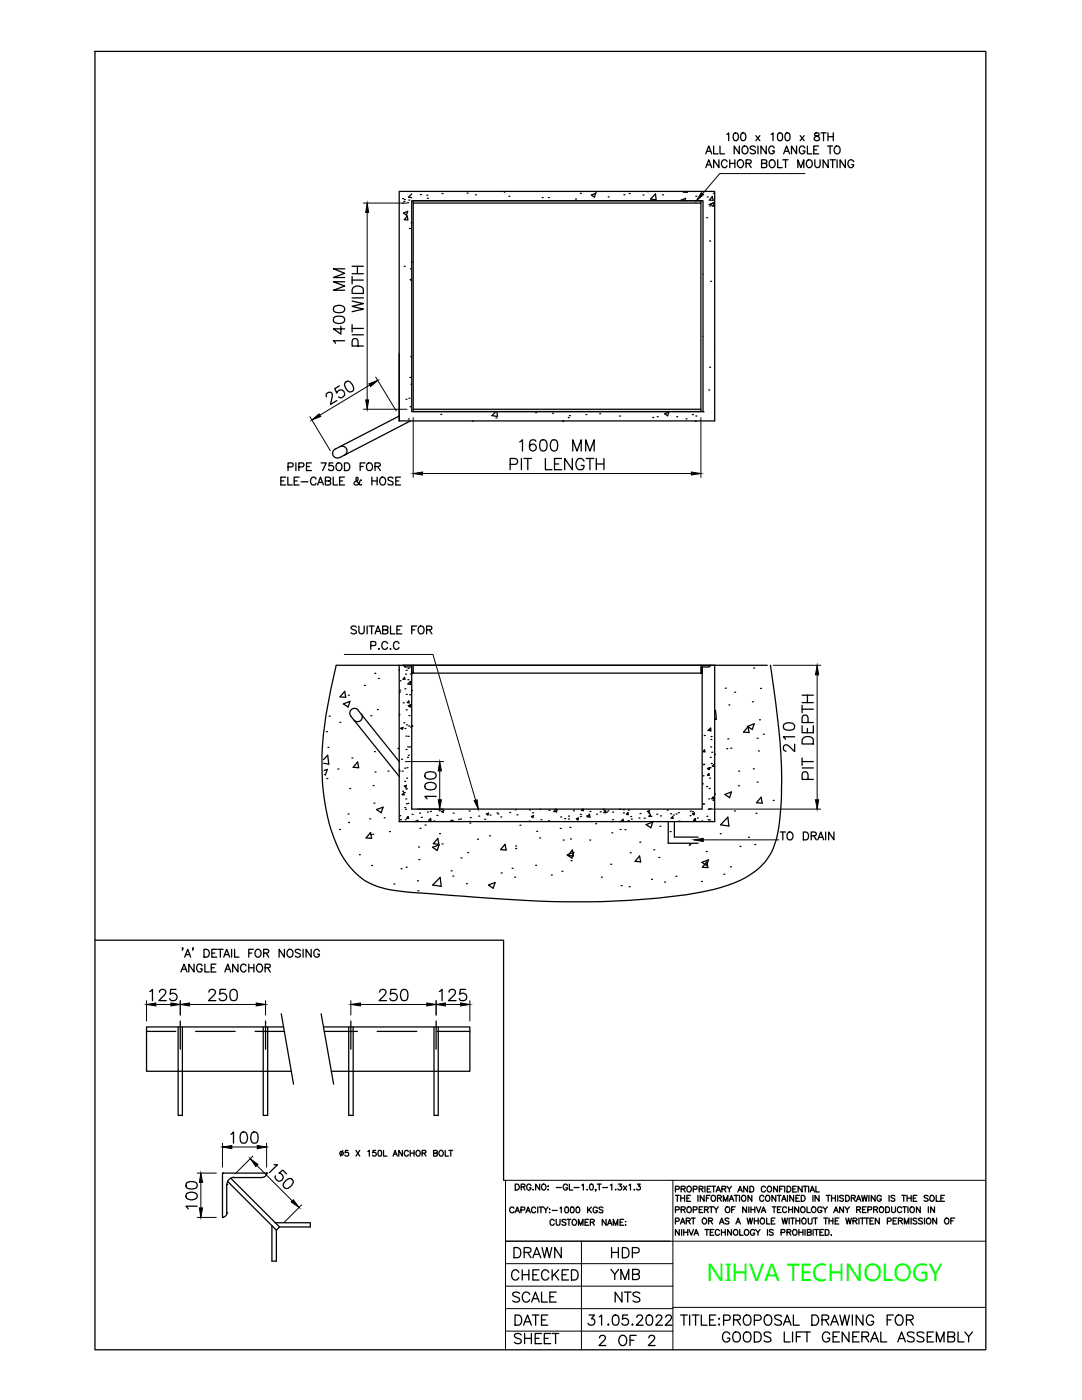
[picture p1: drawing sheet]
<svg xmlns="http://www.w3.org/2000/svg" width="216mm" height="279mm" viewBox="0 0 216 279" stroke-linecap="round" stroke-linejoin="round" font-family="sans-serif">
<defs><g id="words">
<g font-size="5.3">
<text x="100.9" y="256.8">CHECKED</text>
<text x="101.2" y="252.2">DRAWN</text>
<text x="120.6" y="252.2">HDP</text>
<text x="101.2" y="261.1">SCALE</text>
<text x="121.4" y="261.1">NTS</text>
<text x="101.2" y="269.5">SHEET</text>
<text x="101.6" y="265.6">DATE</text>
<text x="118.2" y="269.9">2 OF 2</text>
</g>
<text font-size="4.9" x="120.6" y="256.5">YMB</text>
<text font-size="4.9" fill="#0f0" x="141" y="255.7">NIHVA TECHNOLOGY</text>
<text font-size="4.4" x="34.9" y="195.1">ANGLE ANCHOR</text>
</g></defs>
<!-- layer: 0 -->
<g fill="none" stroke="#000" stroke-width=".25">
<path d="M19 10.3h177.7v259.1h-177.7zM79.7 38.2h62.9v45.8h-62.9zM80.3 39.6h.1M80.7 39.8h.1M81.6 39.9h.1M82.2 38.7l-.7 .6 .7 .2M83.9 38.8h.1M85.2 39h.1M85.3 39.6h.1M88.2 38.6h.1M93.2 38.5h.1M94.9 38.9h.1"/>
<path d="M100.5 38.2l.2 .1v-.1M101.5 39.2h.1M108.2 39.4h.1M109.4 39.4h.1M114.8 39.7h.1M115.8 38.6h.1M118 38.9l.9-.3-.3 .7zM118.9 38.3h.1M121.4 39.3h.1M124.5 38.9h.1M125.5 38.6h.1M128.3 38.9h.1"/>
<path d="M129.2 38.2h.1M130.8 38.7l.1 1.2-1.1-.2zM132.2 38.9h.1M136.5 38.2l-.2 .1 .8 .1v-.2M138.8 39.2h.1M140.8 30.7l.6-1.6 .6 1.6M140.8 33.5l.6-1.6 .6 1.6M141.1 30.2h.7M141.1 32.9h.7M141.1 39.3h.1M142.1 39.2l.2 .8-.8-.1zM142.4 38.6h.1"/>
<path d="M142.4 29.1v1.6h.9M143.5 31.9v1.6l-1.1-1.6v1.6M143.7 29.1v1.6h.9M145 26.8l.4-.3v1.6M145.1 32.3a.56 .56 0 0 0-.7-.4 .56 .56 0 0 0-.4 .6v.4a.56 .56 0 0 0 .4 .6 .56 .56 0 0 0 .7-.4M145.6 31.9v1.6M145.6 32.6h1M146.5 26.6a.51 .51 0 0 1 .8 .2 .73 .73 0 0 1 0 .9 .73 .73 0 0 1-.8 .3l-.2-.6zM146.6 31.9v1.6M147.3 32.1a.59 .59 0 0 1 .7-.2 .59 .59 0 0 1 .4 .6v.4a.61 .61 0 0 1-.6 .6 .61 .61 0 0 1-.7-.6zM147.5 29.1v1.6l-1-1.6v1.6M148 26.6a.51 .51 0 0 1 .7 .2 .73 .73 0 0 1 .1 .9 .73 .73 0 0 1-.8 .3l-.2-.6z"/>
<path d="M148.2 29.4l.2-.2a.77 .77 0 0 1 .9 .6 .77 .77 0 0 1-.5 .9 .79 .79 0 0 1-.7-.5 .79 .79 0 0 1 .1-.8zM148.9 32.6h.9v-.6l-.9-.1v1.6M149.4 32.6l.5 .9M150.7 29.4a.59 .59 0 0 0-.5-.3 .59 .59 0 0 0-.5 .4l.3 .3 .6 .2a.34 .34 0 0 1 0 .6 .72 .72 0 0 1-.9-.1M150.8 27.1l.8 1M151.2 29.1v1.6M151.6 27.1l-.8 1M152 32.6h.9l.1-.3-.1-.3-.9-.1v1.6l.9-.1 .1-.5-.4-.3M152.9 29.1v1.6l-1.1-1.6v1.6M153.6 32.1a.59 .59 0 0 1 .7-.2 .59 .59 0 0 1 .4 .6v.4a.59 .59 0 0 1-.6 .6 .59 .59 0 0 1-.6-.6zM153.9 26.8l.3-.3v1.6M154.5 29.5a.56 .56 0 0 0-.6-.4 .56 .56 0 0 0-.5 .6v.4a.55 .55 0 0 0 .6 .6 .55 .55 0 0 0 .5-.6h-.4"/>
<path d="M155.2 31.9v1.6h.9M155.3 26.6a.51 .51 0 0 1 .8 .2v1a.51 .51 0 0 1-.5 .3 .51 .51 0 0 1-.4-.3v-1zM156.2 31.9h1.1M156.4 30.7l.6-1.6 .6 1.6M156.6 30.2h.7M156.7 31.9v1.6M156.8 26.6a.51 .51 0 0 1 .8 .2v1a.48 .48 0 0 1-.5 .3 .48 .48 0 0 1-.4-.3l-.1-.6zM158.9 29.1v1.6l-1-1.6v1.6M159.2 33.5v-1.6l.6 1.6 .6-1.6v1.6M159.7 27.1l.8 1M160.5 27.1l-.8 1M160.6 29.5a.56 .56 0 0 0-.6-.4 .56 .56 0 0 0-.5 .6 .69 .69 0 0 0 .7 1l.4-.4v-.2h-.4"/>
<path d="M161 32.1a.59 .59 0 0 1 .7-.2 .59 .59 0 0 1 .4 .6v.4a.59 .59 0 0 1-.6 .6 .59 .59 0 0 1-.6-.6zM161.1 29.1v1.6h.9M162.4 29.9h.6M162.6 31.9l.1 1.3a.53 .53 0 0 0 .5 .2 .53 .53 0 0 0 .4-.4v-1.1M162.6 26.6l-.1 .3 .3 .2a.55 .55 0 0 1 .6 .2 .55 .55 0 0 1 0 .7l-.6 .1-.3-.1a.59 .59 0 0 1 .1-.7 .59 .59 0 0 1 .6-.2l.2-.3a.54 .54 0 0 0-.8-.2zM163.4 29.1h-1v1.6h1M163.8 26.5h1M164.3 26.5v1.6M165.1 29.1h1M165.2 26.5v1.6M165.2 27.3h1.1M165.3 31.9v1.6l-1.1-1.6v1.6"/>
<path d="M165.6 29.1v1.6M165.6 31.9h1.1M166.1 31.9v1.6M166.3 26.5v1.6M166.7 29.2a.78 .78 0 0 1 1 .5 .78 .78 0 0 1-.5 1 .82 .82 0 0 1-.8-.6 .82 .82 0 0 1 .3-.9zM167 31.9v1.6M168.7 31.9v1.6l-1.1-1.6v1.6M170.3 32.3a.59 .59 0 0 0-.6-.4 .59 .59 0 0 0-.5 .6v.4a.57 .57 0 0 0 .6 .6 .57 .57 0 0 0 .5-.6h-.3M68.8 56.2h-2.3l2.3 .9-2.3 .8h2.3M68.8 53.7h-2.3l2.3 .8-2.3 .9h2.3M70.3 55.2v1.5M70.3 59.5h2.2"/>
<path d="M70.3 55.9h2.2M70.3 54.6h2.2M70.3 53.1h2.2M70.4 57.5a1.23 1.23 0 0 1 2.1 .3v.8h-2.2zM71.3 53.1v1.5M80.4 40.6h.1M80.5 42.5l.9-.3-.3 .7zM80.6 40.2h.1M80.7 53.1h.1M81.3 43.1l.1 .8-.7-.1zM81.4 40.4h.1M81.7 45.6h.1"/>
<path d="M81.9 53.7h.1M82 44.5h.1M82.1 52.3h.1M82.2 40.1h58.1v42h-58.1zM82.2 55.7l-.3 .1 .3 .2M82.5 40.5h57.4M121.5 40h.1M136.1 40.1l-.2-.2 .9-.3-.2 .5M141 43.4h.1M141.5 40.8h.1M141.6 48.1h.1M141.6 41.1h.1"/>
<path d="M141.7 40.7l.9-.3-.3 .8zM141.8 56.1h.1M142.1 40.6h.1M65.1 79.2v-.5a.77 .77 0 0 1 .9-.4 .74 .74 0 0 1 .3 .9l-.4 1.5 1.3-.8M66.6 63.4a1.87 1.87 0 0 1 2.1 0 .69 .69 0 0 1-.3 1 1.78 1.78 0 0 1-1.8-.2zM66.6 61.3a1.44 1.44 0 0 1 2.2 .3v.2a.98 .98 0 0 1-1.3 .6l-.5-.1a.76 .76 0 0 1-.4-1zM67.7 77l-.9 .6 .4 .9a.77 .77 0 0 1 1-.7 .77 .77 0 0 1 .5 1.1 .77 .77 0 0 1-1.2 .3M68 65.1v1.6l-1.5-1.1h2.3M68.8 68h-2.3l.5 .5M69 76.3l.2-.2a1.04 1.04 0 0 1 1.2 .8l.2 .9a.79 .79 0 0 1-1.1 .3 1.94 1.94 0 0 1-.7-1.6zM70.3 60.1l2.2 .5-2.2 .5 2.2 .6-2.2 .5M70.3 66.8h2.2"/>
<path d="M70.3 65.5h2.2M70.3 64.8v1.5M71.4 69.1l-.1-1.3a.59 .59 0 0 0-.6-.2 .59 .59 0 0 0-.4 .5v1h2.2M79.7 70.6v13.4M81 79.7h.1M81.6 79.5h.1M81.8 75.3h.1M81.9 71.2h.1M82 76.7h.1M141.4 77.8h.1M141.6 73.3h.1M56 96h.6"/>
<path d="M57 95.2h-1v1.6h1M57.4 95.2v1.6h.9M57.5 93.2l.9-.1v-.6l-.9-.1v1.5M58.7 96h.6M59 92.4v1.5M59.6 93.2l.9-.1 .1-.2-.1-.5h-.9v1.5M59.7 95.2h-1v1.6h1M60.1 96.2h1.4M61.2 93.1h.6M62.1 92.4h-.9v1.5h.9M63.1 95.6a.57 .57 0 0 0-.7-.4 .57 .57 0 0 0-.4 .7 .63 .63 0 0 0 .2 .8 .63 .63 0 0 0 .9-.3M63.4 96.8l.6-1.6 .5 1.6"/>
<path d="M63.6 96.3h.7M64.1 92.4h1l-.7 1.5M64.9 96l1-.1v-.5l-.3-.2h-.7v1.6h.7a.4 .4 0 0 0 .4-.4 .4 .4 0 0 0-.4-.4M66.4 92.4h-.7l-.1 .6a.54 .54 0 0 1 .9 0 .54 .54 0 0 1-.2 .8 .54 .54 0 0 1-.7-.2M66.5 95.2v1.6h.9M66.9 89.6a.95 .95 0 0 0-.4 1.3 .95 .95 0 0 0 1.3 .4M67.2 92.6a.71 .71 0 0 1 1 .1 .71 .71 0 0 1-.1 1 .63 .63 0 0 1-.9 .1 .63 .63 0 0 1-.2-.8zM67.8 96h.6M67.9 89.1a.95 .95 0 0 1 1.2 .5 .95 .95 0 0 1-.4 1.2M68.7 92.4h.6a.82 .82 0 0 1 .5 .7 .82 .82 0 0 1-.5 .8h-.6zM68.7 95.2h-.9v1.6h.9M71.9 93.1h.6"/>
<path d="M72.1 95.9v-.1l-.2 .1-.2 .5a.53 .53 0 0 1-.5 .4 .53 .53 0 0 1-.6-.4l.8-.6v-.5l-.2-.1-.2 .3 .2 .6 .5 .6 .4 .1v-.1M72.8 92.4h-.9v1.5M73.3 92.6a.71 .71 0 0 1 1 .1 .71 .71 0 0 1-.1 1 .63 .63 0 0 1-.9 .1 .63 .63 0 0 1-.2-.8zM74.2 96h1.1M74.2 95.2v1.6M74.8 93.1l1-.1v-.5l-1-.1v1.5M75.3 95.2v1.6M75.3 93.1l.6 .8M76.1 95.3a.76 .76 0 0 1 .8 .3 .76 .76 0 0 1-.1 1 .71 .71 0 0 1-1-.1 .71 .71 0 0 1 .1-1zM78.4 95.5a.56 .56 0 0 0-.5-.3 .56 .56 0 0 0-.5 .4l.1 .3 .9 .3v.2l-.1 .3h-.8l-.1-.1M79 96h.6M79.7 83l-12.8 6.6"/>
<path d="M79.9 95.2h-.9v1.6h.9M81.5 83.6h.1M81.8 81.2h.1M81.9 84l-14.1 7.3M82.5 82.1v-42h57.4v42M82.5 81.7h57.4M88 82.7h.1M94.3 84h.1M98.8 82.3l-.6 .6 1.1 .2-.1-.8M99 83.4h.1M101.8 92.7h.9a.59 .59 0 0 0 .6-.4 .59 .59 0 0 0-.2-.7l-1.3-.1v2.2M103.7 88.2l.6-.4v2.2"/>
<path d="M104 91.5v2.2M104.5 91.5h1.6M105.3 91.5v2.2M106.9 82.4h.1M106.9 88.1a.66 .66 0 0 0-.6-.3 .66 .66 0 0 0-.6 .4 1.73 1.73 0 0 0 .2 1.7 .68 .68 0 0 0 1-.3 .68 .68 0 0 0-.4-.9 .68 .68 0 0 0-.9 .6M108 87.9a.74 .74 0 0 1 1 .3 1.42 1.42 0 0 1-.5 1.8h-.2a.98 .98 0 0 1-.6-1.3zM108.8 91.5v2.2h1.3M110.1 87.9a.76 .76 0 0 1 1.1 .3 2.02 2.02 0 0 1-.2 1.7 .69 .69 0 0 1-1.1-.3 1.78 1.78 0 0 1 .2-1.7zM110.3 82.5h.1M110.6 92.6h.9M112 91.5h-1.4v2.2h1.4M112.3 84.1l.1-.1 .1 .1"/>
<path d="M113.4 83.3h.1M113.6 82.9h.1M114.2 91.5v2.2l-1.5-2.2v2.2M114.3 90v-2.2l.8 2.2 .9-2.2v2.2M116.5 92a.82 .82 0 0 0-.9-.5 .82 .82 0 0 0-.7 .8 1 1 0 0 0 .2 1.1 1 1 0 0 0 1.1 .3l.3-.5v-.3h-.5M116.9 90v-2.2l.8 2.2 .9-2.2v2.2M116.9 82.7h.1M117 91.5h1.5M117.7 91.5v2.2M119 92.6h1.5M119 91.5v2.2M119.7 82.6h.1"/>
<path d="M120.5 91.5v2.2M123.6 83h.1M130.2 83.3h.1M131.1 83.2h.1M132.6 82.6l.8-.3-.2 .7zM135 83.2h.1M136.9 83.6h.1M138.2 82.7h.1M138.7 84.1h.1M138.8 83h.1M140.3 82.2h.1M68.8 138l.2 1.2-1.2-.1z"/>
<path d="M69.5 138.7h.1M71.1 125.2a.6 .6 0 0 0-1.1 .1l.3 .3 .6 .2 .2 .5a.73 .73 0 0 1-1.1 0M71.6 124.9v1.1a.53 .53 0 0 0 .5 .5 .53 .53 0 0 0 .6-.5v-1.1M72.7 136.8h.1M73.3 124.9v1.6M73.6 124.9h1.1M74 128.8h.9l.1-.6-.3-.2h-.7v1.6M74.2 124.9v1.6M74.8 134.4h.1M74.8 126.5l.6-1.6 .6 1.6M75 126h.8M75.5 135.4h.1"/>
<path d="M75.6 129.5h.1zM76.4 125.7l.8-.1 .2-.2-.2-.4-.8-.1v1.6h.6l.4-.3a.39 .39 0 0 0-.4-.5M77.3 128.4a.59 .59 0 0 0-.6-.4 .59 .59 0 0 0-.5 .6v.4a.59 .59 0 0 0 .5 .6 .59 .59 0 0 0 .6-.4M77.8 129.5h.2zM77.9 124.9v1.6h.9M79.2 125.7h.6M79.6 128.4a.56 .56 0 0 0-.6-.4 .56 .56 0 0 0-.5 .6v.4a.56 .56 0 0 0 .5 .6 .56 .56 0 0 0 .6-.4M79.7 133.7v.1M79.7 132.8v31.2h62.9v-31.2M79.7 137.7h.1M79.7 138.1h.1M79.8 135.9h.1"/>
<path d="M80.2 124.9h-1v1.6h1M80.5 132.8l.4 .3h1.3M80.7 135.2l.1 .4h-.4zM80.8 137.5h.1M80.9 134.5h.1M81.1 133.8h.1M81.1 138.6h.1M81.4 135.7h.1M81.4 136.5l.5-.5v.6zM81.4 133.4h.1M81.6 139.9v.4l-.3-.1zM81.7 138.7h.1"/>
<path d="M81.8 136.6h.1M81.9 134.5h.1M82.1 137.8h.1M82.2 132.8v28.7h57.9v-28.7M82.2 125.7h.5M82.2 134.3h57.9M82.2 134l.1 .3h.3M82.5 132.8v1.5M83.1 124.9h-.9v1.6M83.6 125.2a.56 .56 0 0 1 .6-.2 .56 .56 0 0 1 .4 .5v.4a.59 .59 0 0 1-.6 .6 .59 .59 0 0 1-.6-.6zM85.1 125.7l.9-.1 .2-.2-.1-.3-1-.2v1.6M85.7 125.7l.5 .8"/>
<path d="M139.9 132.8v1.5M140.2 134l-.2 .3h-.2M141.8 132.8l-.4 .3h-1.3M144.7 137.3h.1M146.6 138.1h.1M150.4 133.3h.1M151.8 137.4h.1M153.1 132.8h-86a93.9 93.9 0 0 0-2.8 16.3 43.8 43.8 0 0 0 2.8 19.4 13.8 13.8 0 0 0 12.4 9.3l8 .7a297.6 297.6 0 0 0 32.9 1.4 110.6 110.6 0 0 0 23.5-2.8 16.1 16.1 0 0 0 9.4-6 17 17 0 0 0 2.4-8.6 91.9 91.9 0 0 0-.9-22.2l-1.1-7.5M160 138.7h2.3M161.1 138.7v1.5M64.5 151.6l.9-.9 .2 1.8-1-.2M64.7 153.8l.6-.2-.4 1.1-.1-.1"/>
<path d="M65.1 146h.1M65.2 155.4h.1M65.4 149.2h.1M65.7 142.9h.1M67.4 153.5h.1M67.8 144.2h.1M68.5 140.5l1.3-.5-.3 1.1zM69.8 157.4h.1M70.2 151.3h.1M71.4 152.1l.2 1.1-1.1-.1zM71.4 141.7l8.3 10.3M71.5 141.7a.95 .95 0 0 0-1.4-.1 .95 .95 0 0 0-.1 1.3l9.7 12.1"/>
<path d="M72.1 142.5a.95 .95 0 0 1-.2 1.3 .95 .95 0 0 1-1.3-.1M74 142.8h.1M74.5 156.8h.1M74.7 150h.1M74.8 154.1h.1M75.3 141.6h.1M77.4 153.9h.1M79.4 149.4h.1M79.6 142.6h.1M79.7 153.6l.1 .3h-.1M80 145.3l.4-.1-.1 .4zM80.1 151.5h.1"/>
<path d="M80.2 153.9h.1M80.3 157.9h.1M80.5 140.3h.1M80.5 158.3l.1 .3h-.4zM80.6 144.2h.1M80.7 158.2h.1M80.7 156.9l.4-.2-.1 .4zM80.8 153.3h.1M80.8 155.9h.1M80.8 145.4h.1M81 159.4h.1M81 157.5h.1"/>
<path d="M81 149.6h.1M81 146.9h.1M81.1 157.4h.1M81.1 141.7h.1M81.1 144.7h.1M81.1 155.3h.1M81.2 153.2h.1M81.3 151.1h.1M81.4 149.1h.1M81.4 147h.1M81.5 150.7h.1M81.5 140.9l.4-.2-.1 .4z"/>
<path d="M81.5 144.9h.1M81.6 142.8h.1M81.7 140.7h.1M81.7 149.1h.1M81.8 141h.1M81.9 145.1h.1M82.2 144.9h.1M84.9 156.5a1.44 1.44 0 0 1 2.1 .3v.2a1 1 0 0 1-1.3 .6l-.5-.1a.76 .76 0 0 1-.3-1zM84.9 154.3a1.85 1.85 0 0 1 2 0 .69 .69 0 0 1-.3 1.1 1.75 1.75 0 0 1-1.7-.2zM87 158.9h-2.2l.4 .5M140.2 156.4h.1M140.3 154.8h.1"/>
<path d="M140.4 152.6h.1M140.4 152.5h.1M140.5 146.8h.1M140.6 149.7l.1 .3h-.4zM141 157h.1M141.2 153.4l.4-.2-.1 .4zM141.3 145.8l.5-.5v.6zM141.4 153.3h.1M141.4 145.7h.1M141.4 159.4h.1M141.5 154.4v.3h-.3zM141.5 157.4h.1"/>
<path d="M141.6 155.3h.1M141.7 153.2h.1M141.7 151.1h.1M141.8 149.1h.1M141.8 147.6h.1M141.9 147h.1M141.9 152.4h.1M142 150.1h.1M142.3 159.7h.1M142.3 159.1l.1 .3h-.4zM142.6 158.5h.1M142.6 150.6h.1"/>
<path d="M142.6 152.4l-.5 .5 .5 .1M142.6 141.9l.2-.1 .1 1.8-.3-.1M144.6 158.6l1.4-.6-.4 1.2zM145 149.4h.1M145.2 147.5h.1M145.4 140.7h.1M145.8 149.3h.1M147.3 156.8h.1M147.4 153.9h.1M149.2 145l1.3-.5-.4 1.1zM149.3 145l.2 1.2-1.1-.1zM150.1 140.1h.1"/>
<path d="M150.3 153.4h.1M151.1 156.1h.1M151.1 147.3h.1M151.3 149.9h.1M151.5 143.7h.1M151.9 159.1l.2 1.2-1.2-.1zM152.3 146.5h.1M154.3 159.7h.1M156.4 144.6a1.44 1.44 0 0 1 2.2 .3v.2a1 1 0 0 1-1.3 .6l-.6-.1a.76 .76 0 0 1-.3-1zM158.6 148.5v1.5l-1.1-1.1a.68 .68 0 0 0-1.1 0l-.1 .6 .1 .2 .4 .2M158.6 147h-2.3l.4 .5M160 144.8v1.4h2.3v-1.4"/>
<path d="M160 153.3h2.3M160 152h2.3M160 140.8v1.5M160 151.3v1.5M160 141.5h2.3M160 140.2h2.3M160.2 147.4a1.25 1.25 0 0 1 2.1 .3v.8h-2.3zM161.1 145.4v.8M161.2 155.5l-.1-1.3-.3-.2h-.3l-.3 .2-.2 .4v.9h2.3M161.2 144.2l-.1-1.3a.59 .59 0 0 0-.6-.2 .59 .59 0 0 0-.5 .5v1h2.3M67.8 165.5h.1M69.5 162.4h.1"/>
<path d="M69.5 164.1h.1M71.7 170.6h.1M73.8 163.4h.1M73.9 166.6h.1M73.9 166.1l.3 1.2-1.1-.1zM74.2 172.7h.1M74.4 166.5h.1M74.6 160.3h.1M75.1 161.6l1.3-.5-.3 1.1zM76.7 163.2h.1M77.7 166h.1M78.6 176.4h.1"/>
<path d="M79.8 162.8h.1M79.9 163.6h.1M80 173.4h.1M80.8 161.2h.1M80.8 163.6h.1M80.9 161.5h.1M81.1 173.1h.1M81.1 160.4h.1M81.4 160.3h.1M81.4 163l.1 .3h-.4zM82.2 162.5h.1M82.9 164l.4-.2v.2"/>
<path d="M83.2 163.7h.1M83.3 175.8h.1M83.4 177.8h.1M83.5 169.1h.1M83.6 171.5h.1M83.7 162.3h.1M83.8 165.3h.1M84.1 163.1h.1M84.8 164.6h.1M85.3 162.1h.1M85.6 163.7l.3-.4 .1 .4zM85.9 161.9h.1"/>
<path d="M86.3 169.1l1.3-.5-.4 1.1zM86.6 163.8h.1M87.2 162.7h.1M87.4 167.3l.2 1.2-1.1-.1zM87.6 161.8h.1M87.7 166.4h.1M87.8 175.1l.2 1.8-1.7-.3zM88.1 161.9l.4-.1-.1 .4zM88.2 168.4h.1M89.9 163.7h.1M90 173.8h.1M90.2 164l.2-.3v.3"/>
<path d="M90.4 174.9h.1M90.4 162.3h.1M91.5 163.5h.1M91.9 163.5h.1M92 171.2h.1M93.1 176.4h.1M93.3 170.2h.1M93.5 163.9h.1M93.6 161.9h.1M93.8 164.3h.1M93.8 163.2h.1M95.3 167.5h.1"/>
<path d="M95.5 162.9h.1M96.7 163.5h.1M97.1 162.4l.4-.1-.1 .4zM97.5 176.6l1.3-.5-.4 1.2zM97.7 166.8h.1M97.8 162.7h.1M99.2 162.2h.1M99.3 162.4h.1M99.9 163h.1M100 174.2h.1M100.8 168.5l.2 1.1h-1.1zM101.7 162.2h.1"/>
<path d="M102.2 173.3h.1M102.7 175.1h.1M102.8 161.6h.1M102.9 168.8h.1M102.9 169.3h.1M103.2 162.6h.1M103.7 164.7h.1M105.6 163.9h.1M105.6 161.6h.1M106 163l.5-.2-.2 .4zM106.3 162.2h.1M106.9 172.7h.1"/>
<path d="M107.1 165.9h.1M107.7 167.2h.1M107.7 161.5h.1M107.9 163.6h.1M109.5 163.8h.1M109.5 161.7h.1M110 174.6h.1M110.9 161.5l-.4 .4 .6 .1-.1-.5M111.1 161.6h.1M111.8 165.3h.1M111.9 163h.1M112.1 173.9h.1"/>
<path d="M112.4 167.7h.1M112.7 163.4h.1M113.2 170.6l1.3-.5-.4 1.2zM113.4 163.5h.1M113.4 162.9h.1M113.7 165.1h.1M113.8 167.4h.1M113.9 171.8h.1M114.2 169.6l.2 1.2-1.1-.1zM114.4 161.8h.1M115 163.4l.4-.1-.1 .3zM115.8 162.5h.1"/>
<path d="M115.8 163h.1M116.3 161.5l-.2 .2 .3 .1v-.3M117.1 162.8h.1M117.6 162.5l.1 .6-.5-.1zM117.7 167.7h.1M117.7 161.9h.1M118.9 164.4h.1M119 162.5h.1M119.7 162h.1M120 175.1h.1M120.3 161.5l.3 .1v-.1M120.7 162.2h.1"/>
<path d="M120.8 161.8l.1 .4h-.4zM121.1 162.1h.1M121.3 161.8h.1M121.9 172.5h.1M122 164h.1M122.1 166.2h.1M122.2 163.6h.1M122.2 162.1h.1M123.6 161.5h.1M123.7 165.5h.1M123.9 164l.4-.5 .1 .5M123.9 176.8h.1"/>
<path d="M124 164l.4-.2-.1 .2M124.4 161.6h.1M124.4 162.2h.1M124.7 165.6h.1M125.3 162.2l.1 .4-.4-.1zM125.3 163.8h.1M125.4 161.7h.1M125.5 177h.1M125.8 170.2h.1M125.8 163h.1M126 163.5h.1M127.5 163.3h.1"/>
<path d="M127.6 170.8l.2 1.2-1.1-.1zM127.7 168.1h.1M127.7 162.4h.1M128.6 163.3h.1M128.9 164.6l1.3-.5-.3 1.1zM129.2 161.9l.4-.1-.1 .4zM129.5 162.3h.1M129.8 162.6v.4l-.3-.1zM129.9 162.9h.1M130 175.5h.1M130.5 169.6h.1M131 162.5h.1"/>
<path d="M131.5 171.1h.1M131.7 164.9h.1M131.8 162.8h.1M132.6 176h.1M133.1 161.7h.1M133.3 164v4.3h6M133.7 166h.1M133.8 162.4h.1M134.2 163l.1 .3h-.4zM134.4 162.7h.1M134.6 164v3.1h4.7M134.9 174.9h.1"/>
<path d="M134.9 162.4h.1M135.4 162.2h.1M135.5 163.9h.1M137.5 168.7h.1M137.7 168.5h.1M137.7 162.8h.1M137.7 161.9h.1M138.2 162h.1M138.2 162.4l.4-.2-.1 .4zM138.7 163.3l.1 .4h-.4zM139.1 163.3h.1M140 175.9h.1"/>
<path d="M140 163.8h.1M140.1 172.1l1.3-.5-.4 1.1zM140.2 160.5h.1M140.4 160.5h.1M140.9 169.9h.1M141 162.9h.1M141 172l.3 1.2-1.1-.1zM141.3 163.6h.1M141.3 161.5h.1M141.6 163.6h.1M141.7 161.4h.1M143.7 166.4h.1"/>
<path d="M144.4 174.5h.1M145.2 163.1l.2 1.8-1.6-.3zM145.7 173h.1M146.5 161.9h.1M147.6 168.9h.1M149.3 167.1h.1M150.6 168.5h.1M150.9 162.3h.1M155.7 166h1M156.2 166v1.6M157.2 166.3l.1-.2a.75 .75 0 0 1 .9 .4 .75 .75 0 0 1-.1 .9l-.2 .2a.76 .76 0 0 1-.9-.4 .76 .76 0 0 1 .2-.9zM160.3 166h.5a.84 .84 0 0 1 .5 .8 .84 .84 0 0 1-.5 .8h-.5z"/>
<path d="M161.9 166.8l.9-.1 .1-.2-.1-.4-.9-.1v1.6M162.4 166.8l.5 .8M163.2 167.6l.6-1.6 .6 1.6M163.4 167.1h.8M164.7 166v1.6M166.4 166v1.6l-1.1-1.6v1.6M19 187.6h81.5v47.9M29.9 197.9l.5-.4v2.2M31.8 198l.1-.3a.71 .71 0 0 1 1-.1 .49 .49 0 0 1 .1 .7l-1.3 1.4h1.5M35.1 197.5h-1l-.2 .9a.79 .79 0 0 1 1.2 0 .79 .79 0 0 1-.1 1.2 .79 .79 0 0 1-1.1-.3M36.5 189.2h-.1h.1l-.1 .4M36.9 191l.6-1.5 .5 1.5"/>
<path d="M38.6 189.2h-.2h.2l-.2 .4M40.7 189.5h.5a.82 .82 0 0 1 .6 .7 .82 .82 0 0 1-.6 .8h-.5zM41.7 198l.2-.4a.71 .71 0 0 1 1 .1 .67 .67 0 0 1-.2 .9l-1.1 1.1h1.5M43.3 189.5h-1v1.5M43.5 189.5h1M44 189.5v1.5M44.6 191l.6-1.5 .6 1.5M45 197.5h-1.1l-.1 .9a.8 .8 0 0 1 1.3 0 .8 .8 0 0 1-.2 1.2 .8 .8 0 0 1-1.2-.3M46.2 197.6a.74 .74 0 0 1 1.1 .3 2.09 2.09 0 0 1-.2 1.7 .8 .8 0 0 1-1.1-.3 2.02 2.02 0 0 1 .2-1.7zM46.2 189.5v1.5M46.8 189.5v1.5h.9M50.6 189.5h-1v1.5"/>
<path d="M51.2 189.5a.73 .73 0 0 1 .9 .7 .73 .73 0 0 1-.9 .7l-.3-.5v-.4zM52.6 190.2l.9-.1 .1-.5-.3-.1h-.7v1.5M56.8 189.5v1.5l-1.1-1.5v1.5M57.6 189.5a.78 .78 0 0 1 .9 .6 .78 .78 0 0 1-.5 .9 .82 .82 0 0 1-.7-.6 .82 .82 0 0 1 .3-.9zM59.9 189.7a.56 .56 0 0 0-.5-.3 .56 .56 0 0 0-.5 .4l.1 .2 .8 .3 .1 .5a.67 .67 0 0 1-1 0M60.5 189.5v1.5M62.1 189.5v1.5l-1-1.5v1.5M63.7 189.8a.56 .56 0 0 0-.6-.4 .56 .56 0 0 0-.5 .6 .69 .69 0 0 0 .8 1l.3-.4v-.2h-.3M75.8 198v-.3a.71 .71 0 0 1 1-.1 .49 .49 0 0 1 .1 .7l-1.3 1.4h1.5M79.1 197.5h-1.1l-.1 .9a.79 .79 0 0 1 1.2 0 .79 .79 0 0 1-.1 1.2 .79 .79 0 0 1-1.2-.3M80.2 197.6a.7 .7 0 0 1 1.1 .3 2.09 2.09 0 0 1-.2 1.7 .74 .74 0 0 1-1.1-.3 1.69 1.69 0 0 1 .2-1.7zM87.7 197.9l.5-.4v2.2"/>
<path d="M89.6 198l.1-.3a.75 .75 0 0 1 1.1 0 .78 .78 0 0 1-.2 .9l-1.1 1.1h1.5M92.9 197.5h-1.1l-.1 .9a.79 .79 0 0 1 1.2 0 .79 .79 0 0 1-.1 1.2 .79 .79 0 0 1-1.2-.3M29.2 205.8h5.9M35.5 204.9v17.7h.9v-17.7M36 203.8v5.6M39 205.8h7.9M50.9 205.8h5.8M52.5 204.9v17.7h.9v-17.7M53 203.8v5.6M56.1 202.3l2.5 14.1M56.6 204.9h-27.4v8.9h29M64.1 202.3l2.5 14.1"/>
<path d="M64.5 204.9h29.3v8.9h-27.7M64.7 205.8h6.6M69.6 204.9v17.7h.9v-17.7M70 203.8v5.6M75.3 205.8h7.9M86.6 204.9v17.7h.8v-17.7M87 203.8v5.6M87.2 205.8h6.6M37.2 238.3a1.44 1.44 0 0 1 2.2 .3v.2a1.44 1.44 0 0 1-2.2 .3zM37.2 236.1a1.85 1.85 0 0 1 2 0 .72 .72 0 0 1-.3 1.1 2.02 2.02 0 0 1-1.7-.2zM44.4 234.1h.1M45.2 236.4h.1"/>
<path d="M45.2 236.4v5.7M45.4 235.8l9.7 9.7 .7-.6M46 235.1l9.8 9.8M46.1 226.4l.5-.5v2.2M46.7 235h.1M46.7 235h5.7M46.7 235a1.42 1.42 0 0 0-1.4 1.4M48.2 226a.67 .67 0 0 1 1.1 .4 1.69 1.69 0 0 1-.2 1.7 .76 .76 0 0 1-1.1-.4 2.02 2.02 0 0 1 .2-1.7zM50.4 226a.68 .68 0 0 1 1 .4 2.02 2.02 0 0 1-.2 1.7 .74 .74 0 0 1-1-.4 1.69 1.69 0 0 1 .2-1.7zM53.2 234.1h-8.8v8.9M53.2 234.1h.1M53.2 234.1a.87 .87 0 0 1-.8 .9"/>
<path d="M54.7 232.4l.7 .1-1.7 1.5M57.1 235.6l.5-.3a.68 .68 0 0 1 .7 .1 .68 .68 0 0 1 .1 .7 1.78 1.78 0 0 1-1.3 1.1 .73 .73 0 0 1-.6-1zM57.2 234.3l-.8-.8-.7 .6a.8 .8 0 0 1 .8 .8 .8 .8 0 0 1-.9 .8 .8 .8 0 0 1-.6-1M68.4 229.6l-.5 1.1M69.5 229.6h-.6v.5a.4 .4 0 0 1 .6 0 .4 .4 0 0 1-.1 .6 .4 .4 0 0 1-.6-.2M71 229.6l.8 1.1M71.8 229.6l-.8 1.1M73.4 229.8l.3-.2v1.1M75 229.6h-.5l-.1 .5a.4 .4 0 0 1 .6 0 .4 .4 0 0 1-.1 .6 .4 .4 0 0 1-.6-.2M75.6 229.6h.4l.1 .2-.1 .9h-.4l-.1-.2zM76.5 229.6v1.1h.7M78.4 230.7l.5-1.1 .4 1.1"/>
<path d="M78.6 230.3h.5M80.3 229.6v1.1l-.7-1.1v1.1M81.5 229.8a.42 .42 0 0 0-.5-.2 .42 .42 0 0 0-.3 .4v.3a.41 .41 0 0 0 .3 .4 .41 .41 0 0 0 .5-.3M81.9 229.6v1.1M81.9 230.1h.7M82.6 229.6v1.1M83.2 229.6h.1a.56 .56 0 0 1 .6 .6 .56 .56 0 0 1-.7 .5l-.2-.4zM84.2 230.1h.7v-.5h-.7v1.1M84.6 230.1l.4 .6M86.5 230.1h.7l.1-.3-.1-.2h-.7v1.1h.7l.1-.4-.3-.2M87.8 229.6a.55 .55 0 0 1 .7 .6 .55 .55 0 0 1-.7 .5l-.2-.4zM88.8 229.6v1.1h.7"/>
<path d="M89.6 229.6h.7M89.9 229.6v1.1M102.8 236.3a.65 .65 0 0 1 .7 .3 .65 .65 0 0 1 0 .7l-.7 .2zM104 236.9l.7-.1v-.4l-.7-.1v1.2M104.4 236.9l.4 .6M105.9 236.6a.43 .43 0 0 0-.4-.3 .43 .43 0 0 0-.4 .4v.3a.43 .43 0 0 0 .4 .5 .43 .43 0 0 0 .4-.5h-.3M106.3 237.4h.2zM107.7 236.3v1.2l-.8-1.2v1.2M108.1 236.5l.2-.1a.55 .55 0 0 1 .7 .5 .55 .55 0 0 1-.7 .5l-.2-.4zM109.3 236.7h.2zM109.3 237.4h.2zM111 237h1"/>
<path d="M113.2 236.6a.43 .43 0 0 0-.5-.3 .43 .43 0 0 0-.3 .4v.3a.43 .43 0 0 0 .4 .5 .43 .43 0 0 0 .4-.5h-.3M113.6 236.3v1.2h.7M114.5 237h1.1M116.1 236.5l.3-.2v1.2M117.1 237.4h.1zM117.8 236.4l.2-.1a.62 .62 0 0 1 .4 .6 .62 .62 0 0 1-.4 .6 .77 .77 0 0 1-.2-1.1zM118.9 237.4h-.1h.1l-.1 .3M119.2 236.3h.8M119.6 236.3v1.2M120.3 237h.9M121.8 236.5l.3-.2v1.2M122.8 237.4h.1z"/>
<path d="M123.4 236.3h.6l-.3 .4a.39 .39 0 0 1 .4 .4 .39 .39 0 0 1-.3 .4 .39 .39 0 0 1-.5-.2M124.4 236.7l.6 .8M125 236.7l-.6 .8M125.5 236.5l.3-.2v1.2M126.5 237.4h.1zM127.2 236.3h.5l-.3 .4a.39 .39 0 0 1 .4 .4 .39 .39 0 0 1-.3 .4 .39 .39 0 0 1-.5-.2M134.8 237.3h.7v-.5l-.7-.1v1.2M134.8 238.6h.7M135.2 238.6v1.1M135.8 238.6v1.1M135.8 239.1h.8M135.9 237.3h.7l.1-.5-.8-.1v1.2"/>
<path d="M136.3 237.3l.4 .6M136.6 238.6v1.1M137.1 239.1h.4M137.1 236.9l.2-.1a.53 .53 0 0 1 .7 .6 .53 .53 0 0 1-.9 .3zM137.8 238.6h-.7v1.1h.7M138.3 237.3h.7l.1-.5-.8-.1v1.2M139.3 238.6v1.1M139.5 237.3h.7v-.5l-.7-.1v1.2M139.9 237.3l.4 .6M140.5 238.6v1.1l-.8-1.1v1.1M140.7 236.7v1.2M141 239.1h.4"/>
<path d="M141.1 237.3h.4M141.7 238.6h-.7v1.1M141.8 236.7h-.7v1.2h.7M142 236.7h.8M142.1 238.6a.55 .55 0 0 1 .7 .5 .55 .55 0 0 1-.7 .6l-.2-.4zM142.4 236.7v1.2M142.9 237.9l.4-1.2 .5 1.2M143.1 237.5h.5M143.2 239.1h.6l.2-.3-.2-.2h-.6v1.1M143.6 239.1l.4 .6M144 237.3h.7l.2-.3-.2-.2-.7-.1v1.2M144.3 239.7v-1.1l.5 1.1 .4-1.1v1.1"/>
<path d="M144.5 237.3l.4 .6M145.1 236.7l.4 .6v.6M145.5 239.7l.5-1.1 .4 1.1M145.7 239.3h.5M146 236.7l-.5 .6M146.5 238.6h.8M146.9 238.6v1.1M147.2 237.9l.5-1.2 .4 1.2M147.4 237.5h.5M147.6 238.6v1.1M148.1 238.7a.47 .47 0 0 1 .6 0 .47 .47 0 0 1 .1 .6v.2a.52 .52 0 0 1-.8 0 .52 .52 0 0 1 .1-.8zM149.2 236.7v1.2l-.8-1.2v1.2"/>
<path d="M149.6 236.7h.4a.61 .61 0 0 1 .4 .6 .61 .61 0 0 1-.4 .6h-.4zM150 238.6v1.1l-.7-1.1v1.1M152.4 238.9a.48 .48 0 0 0-.6-.3 .48 .48 0 0 0-.2 .7 .43 .43 0 0 0 .3 .4 .43 .43 0 0 0 .5-.2M152.7 237a.42 .42 0 0 0-.4-.3 .42 .42 0 0 0-.4 .5v.3a.42 .42 0 0 0 .4 .4 .42 .42 0 0 0 .4-.3M152.9 238.7a.47 .47 0 0 1 .6 0 .47 .47 0 0 1 .1 .6v.2a.52 .52 0 0 1-.8 0 .52 .52 0 0 1 .1-.8zM153.2 236.9l.2-.2a.56 .56 0 0 1 .6 .6 .56 .56 0 0 1-.7 .5l-.2-.3zM154.8 238.6v1.1l-.8-1.1v1.1M155.1 238.6h.8M155.1 236.7v1.2l-.7-1.2v1.2M155.5 238.6v1.1M155.6 237.3h.4M156 239.7l.4-1.1 .5 1.1"/>
<path d="M156.2 239.3h.5M156.3 236.7h-.7v1.2M156.6 236.7v1.2M157 236.7h.4a.61 .61 0 0 1 .4 .6 .61 .61 0 0 1-.4 .6h-.4zM157.1 238.6v1.1M158.2 237.3h.5M158.4 238.6v1.1l-.8-1.1v1.1M158.8 239.1h.4M158.9 236.7h-.7v1.2h.7M159.5 238.6h-.7v1.1h.7M159.9 238.6h.4a.64 .64 0 0 1 .4 .6 .64 .64 0 0 1-.4 .5h-.4zM160 236.7v1.2l-.8-1.2v1.2"/>
<path d="M160.3 236.7h.8M160.7 236.7v1.2M161.4 236.7v1.2M161.7 237.9l.4-1.2 .4 1.2M161.8 237.5h.6M162.2 238.6v1.1M162.8 236.7v1.2h.7M163.4 238.6v1.1l-.8-1.1v1.1M164.9 238.6h.7M165.3 238.6v1.1M165.9 239.1h.8M165.9 238.6v1.1"/>
<path d="M166.7 238.6v1.1M167.2 238.6v1.1M168.3 238.7l-.3-.1-.5 .1 .2 .3 .6 .3v.3l-.3 .1-.5-.1M168.7 238.6h.4a.64 .64 0 0 1 .4 .6 .64 .64 0 0 1-.4 .5h-.4zM169.9 239.1h.6l.2-.3-.2-.2h-.6v1.1M170.3 239.1l.4 .6M170.9 239.7l.4-1.1 .5 1.1M171.1 239.3h.5M171.9 238.6l.3 1.1 .3-1.1 .3 1.1 .2-1.1M173.4 238.6v1.1M174.6 238.6v1.1l-.8-1.1v1.1M175.8 238.9a.48 .48 0 0 0-.6-.3 .48 .48 0 0 0-.2 .7 .43 .43 0 0 0 .4 .5 .43 .43 0 0 0 .4-.5h-.3"/>
<path d="M177.4 238.6v1.1M178.5 238.7l-.2-.1-.5 .1 .1 .3 .4 .2 .2 .2v.2l-.2 .1-.5-.1M179.9 238.6h.8M180.3 238.6v1.1M181 239.1h.8M181 238.6v1.1M181.8 238.6v1.1M182.2 239.1h.5M183 238.6h-.8v1.1h.8M185.2 238.7l-.3-.1-.5 .1 .1 .3 .7 .4v.2l-.3 .1-.5-.1M185.6 238.7a.52 .52 0 0 1 .8 .5 .52 .52 0 0 1-.8 .4zM186.8 238.6v1.1h.7"/>
<path d="M187.7 239.1h.5M188.5 238.6h-.8v1.1h.8M39.4 240.7h-2.3l.4 .6M44.4 243h.1M45.2 242.1h.1M45.3 242.1a.87 .87 0 0 1-.9 .8M54.3 244.6v7.1h.8v-6.2M54.9 244h7v.9h-6.1M102.6 241.1a.44 .44 0 0 0-.5-.2 .44 .44 0 0 0-.4 .4v.3a.44 .44 0 0 0 .4 .4 .44 .44 0 0 0 .5-.2M102.8 242l.4-1.1 .5 1.1M102.9 241.7h.6M104 241.5l.7-.1v-.4l-.7-.1v1.1"/>
<path d="M104.9 242l.5-1.1 .4 1.1M105.1 241.7h.5M106.9 241.1a.42 .42 0 0 0-.5-.2 .42 .42 0 0 0-.3 .4v.3a.42 .42 0 0 0 .3 .4 .42 .42 0 0 0 .5-.2M107.3 240.9v1.1M107.6 240.9h.8M107.9 240.9v1.1M108.4 240.9l.5 .5v.6M109.3 240.9l-.4 .5M109.7 241.3h.1M109.7 241.9h.1M110.2 241.6h1M110.6 243.6a.43 .43 0 0 0-.5-.3 .43 .43 0 0 0-.3 .5v.3a.43 .43 0 0 0 .3 .4 .43 .43 0 0 0 .5-.3"/>
<path d="M111 243.3v1.1l.3 .1 .4-.1v-1.1M111.7 241.1l.3-.2v1.1M112.8 240.9h.3a.7 .7 0 0 1 0 1.1h-.1a.72 .72 0 0 1-.2-1.1zM112.9 243.5l-.3-.2-.5 .2 .2 .3 .6 .4v.2l-.3 .1-.5-.1M113.1 243.3h.8M113.5 243.3v1.2M113.9 240.9a.57 .57 0 0 1 .7 .4 .57 .57 0 0 1-.4 .7h-.3l-.1-.4zM114.2 243.5l.3-.2a.58 .58 0 0 1 .6 .7 .58 .58 0 0 1-.7 .5l-.2-.4zM115.1 240.9h.2a.6 .6 0 0 1 .4 .6 .6 .6 0 0 1-.4 .5 .72 .72 0 0 1-.2-1.1zM115.4 244.5v-1.2l.5 1.2 .4-1.2v1.2M116.7 243.9h.5M117.2 240.9v1.1"/>
<path d="M117.5 243.3h-.8v1.2h.8M117.5 241.4l.5 .6M117.8 243.9h.5l.3-.3-.3-.3h-.5v1.2M118 240.9l-.8 .8M118.2 243.9l.4 .6M119.2 241.1a.44 .44 0 0 0-.5-.2 .44 .44 0 0 0-.4 .4v.3a.42 .42 0 0 0 .5 .4 .42 .42 0 0 0 .4-.4h-.3M120.3 241.1l-.3-.2h-.4v.4l.6 .3 .1 .3-.3 .1-.5-.1M120.9 243.3v1.2l-.7-1.2v1.2M121.2 244.5l.5-1.2 .4 1.2M121.4 244.2h.5M122.4 244.5v-1.2l.4 1.2 .5-1.2v1.2M123.7 243.9h.4"/>
<path d="M124.4 243.3h-.7v1.2h.7M124.8 243.8h.1M124.8 244.4v.1zM134.8 241.4h.7v-.5l-.7-.1v1.2M134.8 243.7l.7-.1v-.4l-.7-.1v1.2M135.5 245.4v1.1l-.7-1.1v1.1M135.8 244.3l.4-1.2 .5 1.2M135.9 241.4l.8-.1v-.4l-.8-.1v1.2M135.9 243.9h.6M136 245.4v1.1M136.3 241.4l.4 .6M136.4 245.4v1.1"/>
<path d="M136.4 245.9h.8M136.9 243.6h.7l.1-.3-.3-.2h-.5v1.2M137.1 241l.2-.1a.53 .53 0 0 1 .7 .6 .53 .53 0 0 1-.9 .3zM137.2 245.4v1.1M137.3 243.6l.4 .7M137.5 245.4l.5 1.1 .4-1.1M138 243.1h.7M138.3 241.4h.7l.1-.5-.8-.1v1.2M138.3 243.1v1.2M138.5 246.5l.4-1.1 .5 1.1M138.7 246.1h.5M139.5 241.4h.4"/>
<path d="M140.2 240.8h-.7v1.2h.7M140.3 243.2a.55 .55 0 0 1 .7 .5 .55 .55 0 0 1-.7 .5l-.2-.4zM140.6 241.4l.7-.1v-.4l-.7-.1v1.2M140.7 245.4h.8M141 241.4l.3 .6M141 245.4v1.1M141.4 243.6h.7l.1-.3-.3-.2h-.5v1.2M141.5 240.8h.9M141.7 245.9h.5M141.8 243.6l.4 .7M141.9 240.8v1.2M142.4 240.8l.5 .6v.6"/>
<path d="M142.4 245.4h-.7v1.1h.7M143.3 240.8l-.4 .6M143.6 244.3l.4-1.2 .5 1.2M143.6 245.6a.44 .44 0 0 0-.5-.2 .44 .44 0 0 0-.4 .4v.3a.44 .44 0 0 0 .4 .4 .44 .44 0 0 0 .5-.2M143.7 243.9h.6M144 245.9h.7M144 245.4v1.1M144.7 245.4v1.1M145.4 243.3l-.2-.2-.5 .2 .1 .3 .6 .2v.4l-.5 .1-.2-.2M146 245.4v1.1l-.8-1.1v1.1M146 241.4h.5M146.5 245.5l.2-.1a.56 .56 0 0 1 .5 .6 .56 .56 0 0 1-.6 .5l-.3-.4z"/>
<path d="M146.7 240.8h-.7v1.2M146.8 244.3l.5-1.2 .4 1.2M147 243.9h.6M147.6 245.4v1.1h.7M148.7 245.4a.53 .53 0 0 1 .7 .6 .53 .53 0 0 1-.8 .4l-.1-.6zM149 240.8v1.2l-.8-1.2v1.2M149.1 243.1l.2 1.2 .3-1.2 .3 1.2 .3-1.2M149.4 240.8v1.2M149.8 241.4h.8M149.8 240.8v1.2M150.5 243.1v1.2M150.5 243.6h.8"/>
<path d="M150.6 245.6a.44 .44 0 0 0-.5-.2 .44 .44 0 0 0-.4 .4v.3a.42 .42 0 0 0 .4 .4 .42 .42 0 0 0 .5-.4h-.3M150.6 240.8v1.2M150.8 245.4l.4 .5v.6M150.9 240.8l.5 1.2 .4-1.2M151.3 243.1v1.2M151.7 245.4l-.5 .5M151.8 243.3a.51 .51 0 0 1 .7 0 .51 .51 0 0 1 0 .7 .43 .43 0 0 1-.5 .3 .43 .43 0 0 1-.3-.5zM151.9 242l.4-1.2 .5 1.2M152.1 241.6h.5M153 243.1v1.2h.6M153.1 245.4v1.1M153.9 243.6h.5"/>
<path d="M154.1 240.8h.7M154.3 245.5l-.3-.1-.5 .1 .1 .3 .6 .3v.4h-.4l-.3-.1M154.5 240.8v1.2M154.6 243.1h-.7v1.2h.7M155.1 241.4h.5M155.9 240.8h-.8v1.2h.8M155.9 246l.6-.1 .1-.4-.7-.1v1.1M156 243.1l.3 1.2 .3-1.2 .3 1.2 .2-1.2M157 241.1l-.3-.3a.56 .56 0 0 0-.6 .6 .56 .56 0 0 0 .7 .5l.2-.2M157 245.9h.7l.1-.4-.8-.1v1.1M157.4 241.4h.7M157.4 240.8v1.2"/>
<path d="M157.4 245.9l.4 .6M157.5 243.1v1.2M157.8 243.1h.7M158.1 240.8v1.2M158.1 243.1v1.2M158.8 243.6h.8M158.8 243.1v1.2M159.4 240.8v1.2l-.8-1.2v1.2M159.4 245.9h.8M159.4 245.4v1.1M159.6 243.1v1.2M160.1 243.3a.51 .51 0 0 1 .7 0 .51 .51 0 0 1 0 .7 .43 .43 0 0 1-.5 .3 .43 .43 0 0 1-.3-.5z"/>
<path d="M160.2 245.4v1.1M160.6 245.4v1.1M161 240.8v1.2h.7M161.1 245.9h.6l.1-.4-.7-.1v1.1l.7-.1v-.3l-.2-.2M161.3 243.1v.8a.38 .38 0 0 0 .4 .4 .38 .38 0 0 0 .3-.4v-.8M162 241l.2-.2a.56 .56 0 0 1 .6 .6 .56 .56 0 0 1-.6 .5l-.3-.3zM162.2 245.4v1.1M162.3 243.1h.8M162.5 245.4h.8M162.7 243.1v1.2M162.9 245.4v1.1M163.6 245.9h.4"/>
<path d="M164 241.1a.44 .44 0 0 0-.5-.3 .44 .44 0 0 0-.4 .5v.3a.42 .42 0 0 0 .5 .4 .42 .42 0 0 0 .4-.4h-.3M164.2 240.8l.5 .6v.6M164.3 245.4h-.7v1.1h.7M164.4 243.1h.8M164.7 245.4h.3a.61 .61 0 0 1 .4 .5 .61 .61 0 0 1-.4 .6h-.3zM164.7 243.1v1.2M165.1 240.8l-.4 .6M165.4 243.6h.8M165.4 243.1v1.2M165.8 246.5h.1zM166.2 243.1v1.2M166.4 242l.4-1.2 .4 1.2"/>
<path d="M166.5 241.6h.6M166.7 243.6h.4M167.4 243.1h-.7v1.2h.7M168.3 240.8v1.2l-.8-1.2v1.2M168.6 240.8l.5 .6v.6M168.8 243.1l.3 1.2 .2-1.2 .3 1.2 .3-1.2M169.5 240.8l-.4 .6M170.2 243.6h.7l.1-.3-.3-.2h-.5v1.2M170.6 243.6l.4 .7M170.9 241.4h.5l.3-.3-.1-.2-.7-.1v1.2M171.3 241.4l.4 .6M171.4 243.1v1.2"/>
<path d="M171.6 243.1h.9M172.1 243.1v1.2M172.1 241.4h.4M172.5 243.1h.8M172.8 240.8h-.7v1.2h.7M173 243.1v1.2M173.2 241.4h.6l.1-.5-.7-.1v1.2M173.6 243.6h.5M174.3 241.4h.5l.3-.3-.1-.2-.7-.1v1.2M174.3 243.1h-.7v1.2h.7M174.7 241.4l.4 .6M175.5 243.1v1.2l-.8-1.2v1.2"/>
<path d="M175.5 241l.2-.1a.53 .53 0 0 1 .7 .6 .53 .53 0 0 1-.9 .3zM176.7 240.8h.4a.61 .61 0 0 1 .4 .6 .61 .61 0 0 1-.4 .6h-.4zM177.1 243.7l.6-.1 .1-.4-.7-.1v1.2M177.9 240.8v.9a.38 .38 0 0 0 .4 .3 .38 .38 0 0 0 .4-.3v-.9M178.2 243.6h.5M178.9 243.1h-.7v1.2h.7M179.3 243.6h.6l.2-.3-.3-.2h-.5v1.2M179.7 243.6l.4 .7M179.9 241.1a.44 .44 0 0 0-.5-.3 .44 .44 0 0 0-.3 .5v.3a.44 .44 0 0 0 .3 .4 .44 .44 0 0 0 .5-.3M180.1 240.8h.8M180.5 244.3v-1.2l.4 1.2 .4-1.2v1.2M180.5 240.8v1.2"/>
<path d="M181.2 240.8v1.2M181.7 241l.2-.2a.56 .56 0 0 1 .6 .6 .56 .56 0 0 1-.7 .5l-.2-.3zM181.8 243.1v1.2M183 243.3l-.3-.2-.5 .2 .1 .3 .6 .2v.4l-.5 .1-.2-.2M183.6 240.8v1.2l-.7-1.2v1.2M184.1 243.3l-.3-.2-.5 .2 .1 .3 .6 .2v.4l-.4 .1-.3-.2M184.5 243.1v1.2M184.9 243.3a.56 .56 0 0 1 .9 .3 .56 .56 0 0 1-.6 .7l-.3-.3zM185.2 240.8v1.2M186.5 240.8v1.2l-.8-1.2v1.2M186.9 243.1v1.2l-.8-1.2v1.2M188.6 243.3a.51 .51 0 0 1 .7 0 .51 .51 0 0 1 0 .7 .43 .43 0 0 1-.5 .3 .43 .43 0 0 1-.3-.5z"/>
<path d="M189.7 243.6h.5M190.5 243.1h-.8v1.2M117.5 262.4h1.1l-.6 .8a.65 .65 0 0 1 .7 .7 .65 .65 0 0 1-.9 .6l-.3-.1-.2-.3M119.6 262.8l.4-.4v2.1M122.5 262.5a.69 .69 0 0 1 .9 .3 1.77 1.77 0 0 1-.2 1.6 .69 .69 0 0 1-1-.3 1.73 1.73 0 0 1 .3-1.6zM125.3 262.4h-1l-.1 .9a.72 .72 0 0 1 1.1 0 .72 .72 0 0 1-.2 1.1 .72 .72 0 0 1-1-.3M127.1 262.9l.2-.4 .5-.1 .3 .3 .1 .3-1.2 1.5h1.3M129.2 262.5a.69 .69 0 0 1 1 .3 1.77 1.77 0 0 1-.3 1.6 .69 .69 0 0 1-.9-.3 1.73 1.73 0 0 1 .2-1.6zM130.9 262.9l.2-.4 .6-.1 .3 .3 .1 .3-1.3 1.5h1.4M132.8 262.9l.5-.5 .5 .1a.42 .42 0 0 1 .1 .7l-1.2 1.3h1.4M135.8 262.4h1.3M136.5 262.4v2.1"/>
<path d="M137.6 262.4v2.1M138.1 262.4h1.4M138.8 262.4v2.1M139.9 262.4v2.1h1.2M141.6 263.4h.8M142.8 262.4h-1.2v2.1h1.2M143.4 263.2h.2zM143.5 264.3v.2zM144.4 263.5h.8a.53 .53 0 0 0 .5-.5 .53 .53 0 0 0-.5-.6h-.8v2.1M145.6 266.3a.74 .74 0 0 0-.8-.5 .74 .74 0 0 0-.6 .8 .84 .84 0 0 0 .2 1.1 .84 .84 0 0 0 1.1-.1l.1-.5h-.5M146.4 263.4l1.2-.1 .1-.3-.1-.5-1.2-.1v2.1M146.4 266.1a.84 .84 0 0 1 1.1-.1 .84 .84 0 0 1 .2 1.1 .76 .76 0 0 1-.7 .7 .76 .76 0 0 1-.8-.7z"/>
<path d="M147.1 263.4l.6 1.1M148.5 266.1a.84 .84 0 0 1 1.1-.1 .84 .84 0 0 1 .2 1.1 .76 .76 0 0 1-.7 .7 .76 .76 0 0 1-.8-.7zM148.7 262.5a.93 .93 0 0 1 1.1 .3 .93 .93 0 0 1 0 1.2 .74 .74 0 0 1-.9 .5 .74 .74 0 0 1-.6-.8 1.18 1.18 0 0 1 .4-1.2zM150.5 263.5h.9a.53 .53 0 0 0 .5-.5 .53 .53 0 0 0-.5-.6h-.9v2.1M150.5 265.8h.7a1.06 1.06 0 0 1 .7 1 1.06 1.06 0 0 1-.7 1h-.7zM152.6 262.7a.75 .75 0 0 1 .9-.2 .75 .75 0 0 1 .5 .7 .89 .89 0 0 1-.2 1 .89 .89 0 0 1-.9 .2 1.32 1.32 0 0 1-.3-1.7zM153.8 266.1a.78 .78 0 0 0-1.3 .2l.4 .4a1.04 1.04 0 0 1 .9 .6v.3a.99 .99 0 0 1-1.3 0M155.9 262.7a.76 .76 0 0 0-.7-.3 .76 .76 0 0 0-.6 .5l.4 .4a1.04 1.04 0 0 1 .9 .6v.3a.89 .89 0 0 1-1.3 0M156.3 264.5l.8-2.1 .7 2.1M156.5 265.8v2h1.2M156.6 263.8h1M158.1 265.8v2"/>
<path d="M158.3 262.4v2.1h1.2M158.9 266.8h.8M160.2 265.8h-1.3v2M160.3 265.8h1.4M161 265.8v2M162 262.4h.7a1.08 1.08 0 0 1 .7 1.1 1.08 1.08 0 0 1-.7 1h-.7zM164 263.4h.9a.58 .58 0 0 0 .5-.6l-.2-.3-.3-.1h-.9v2.1M164.7 263.4l.7 1.1M165.6 266.3a.74 .74 0 0 0-.9-.5 .74 .74 0 0 0-.6 .8 .84 .84 0 0 0 .3 1.1 .84 .84 0 0 0 1.1-.1l.1-.5h-.5M165.8 264.5l.7-2.1 .8 2.1M166 263.8h1M166.2 266.8h.8"/>
<path d="M167.5 265.8h-1.3v2h1.3M167.6 262.4l.4 2.1 .6-2.1 .4 2.1 .5-2.1M169.4 265.8v2l-1.4-2v2M170.1 262.4v2.1M170.2 266.8h.7M171.4 265.8h-1.2v2h1.2M172 266.8l1.2-.1 .1-.3v-.4l-.4-.2h-.9v2M172.2 262.4v2.1l-1.4-2.1v2.1M172.7 266.8l.6 1M173.7 267.8l.8-2 .8 2M174 267.1h1M174.3 262.9a.74 .74 0 0 0-.8-.5 .74 .74 0 0 0-.6 .8 .91 .91 0 0 0 .2 1 .91 .91 0 0 0 .9 .2l.2-.2 .1-.5h-.5"/>
<path d="M175.8 265.8v2h1.1M177 263.4h.8M178.3 262.4h-1.3v2.1M178.8 262.7a.75 .75 0 0 1 .9-.2 .75 .75 0 0 1 .5 .7 .91 .91 0 0 1-.2 1 .91 .91 0 0 1-.9 .2l-.3-.2a1.2 1.2 0 0 1 0-1.5zM179.1 267.8l.8-2 .8 2M179.4 267.1h1M180.9 263.4h.8a.58 .58 0 0 0 .5-.6l-.2-.3-.3-.1h-.8v2.1M181.6 263.4l.6 1.1M182.4 266.1a.97 .97 0 0 0-1.4 0l.3 .5 .9 .4a.5 .5 0 0 1 0 .7 1.08 1.08 0 0 1-1.2-.1M184.3 266.1a.78 .78 0 0 0-1.3 .2l.2 .3 .8 .3a.48 .48 0 0 1 .3 .4 .48 .48 0 0 1-.2 .4 .99 .99 0 0 1-1.1-.1M185 266.8h.8M186.3 265.8h-1.3v2h1.3"/>
<path d="M186.8 267.8v-2l.8 2 .8-2v2M189.1 266.8l1.2-.1 .2-.3-.2-.5-1.2-.1v2h.9l.4-.2a.56 .56 0 0 0-.4-.8M191.2 265.8v2h1.1M192.5 265.8l.8 1v1M194 265.8l-.7 1"/>
<circle cx="68.1" cy="230.2" r=".37"/>
<circle cx="145.2" cy="241.4" r=".54"/>
<circle cx="158.6" cy="245.9" r=".54"/>
<circle cx="160.2" cy="241.4" r=".54"/>
</g>
<g fill="none" stroke="#000" stroke-width=".2">
<path d="M160.6 34.6h-17l-3.4 4.1M72.5 40.5h8.7M73.3 42.4v37.4M73.8 76.8l-10 6.1M75 75.2l4.1 6.8M61.8 83.2l4.1 6.7M72.5 81.7h8.7M82.5 83.3v12M84.3 94.5h53.7M139.9 83.3v12M68.7 130.6h17.7l8.5 29.1M154.3 132.8h9.5"/>
<path d="M163.1 134.7v24.9M80.9 152h7.6M87.7 153.9v5.7M83.3 161.5h5.2M140.3 167.6h15.1M141.3 161.5h22.5M29.2 199.7v4.1M36 199.7v2.9M53 199.7v2.9M70 199.7v2.9M87 199.7v2.9M93.8 199.7v4.1"/>
<path d="M31.1 200.5h3M37.8 200.5h13.3M71.9 200.5h13.3M88.9 200.5h3M39.4 234.1h3.8M40.1 236v5.1M44.4 228.1v4.8M46.3 228.9h5M50.4 230.7l-3.5 3.6M51.3 232.6l7 7.1M53.2 228.1v4.8M100.5 235.6h96.2"/>
<path d="M100.9 235.6v33.8M134.3 235.6v33.8M39.4 243h3.8M60.2 240.5l-3.6 3.5M100.9 247.7h95.8M100.9 252.2h33.4M100.9 256.7h33.4M116 247.7v21.7M100.9 261.2h33.4M100.9 265.7h33.4M134.3 260.9h62.4"/>
</g>
<g fill="#000" stroke="#000" stroke-width=".2">
<path d="M139.9 38.5l.5 .3-1.4 1.3zM73.3 40.5l.3 1.9h-.6zM73 79.8h.6l-.3 1.9zM73.6 76.6l1.8-.7-1.5 1.2zM62.2 83.8l1.5-1.2 .3 .5zM82.5 94.5l1.8-.3v.6zM138 94.2l1.9 .3-1.9 .3zM163.1 132.8l.3 1.9h-.7zM87.7 152l.4 1.9h-.7zM87.4 159.6h.7l-.4 1.9zM94.6 159.8l.6-.2 .2 1.9zM162.7 159.6h.7l-.3 1.9z"/>
<path d="M138.5 167.6l1.8-.3v.7zM29.2 200.5l1.9-.3v.6zM34.1 200.2l1.9 .3-1.9 .3zM36 200.5l1.8-.3v.6zM51.1 200.2l1.9 .3-1.9 .3zM70 200.5l1.9-.3v.6zM85.2 200.2l1.8 .3-1.8 .3zM87 200.5l1.9-.3v.6zM91.9 200.2l1.9 .3-1.9 .3zM40.1 234.1l.3 1.9h-.6zM44.4 228.9l1.9-.3v.6zM51.3 228.6l1.9 .3-1.9 .3z"/>
<path d="M49.9 231.2l1.6 1.2-.5 .4zM58.1 239.9l.4-.4 1.2 1.5zM39.8 241.1h.6l-.3 1.9z"/>
</g>
<use href="#words"/>
</svg>
